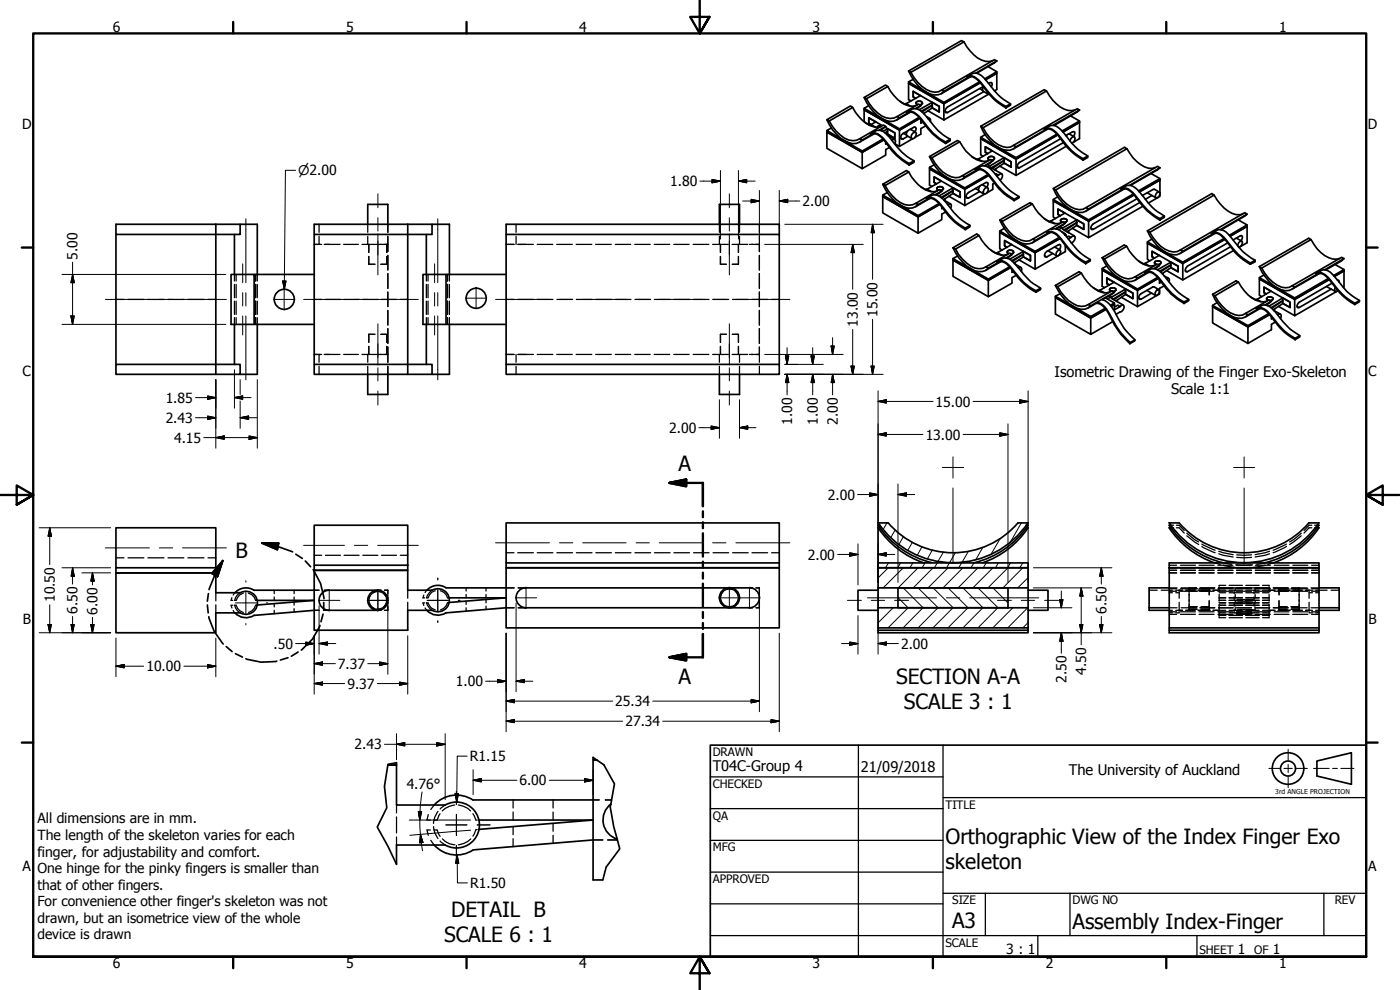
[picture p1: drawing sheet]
<svg xmlns="http://www.w3.org/2000/svg" width="420mm" height="297mm" viewBox="0 0 420 297" stroke-linecap="round" stroke-linejoin="round" font-family="sans-serif">
<defs><g id="words">
<g font-size="6.3">
<text x="203.6" y="141.4">A</text>
<text x="70.7" y="167.4">B</text>
<text x="203.6" y="205.3">A</text>
<text x="268.9" y="205.1">SECTION A-A</text>
<text x="271.3" y="212.6">SCALE 3 : 1</text>
<text x="283.8" y="253.3">Orthographic View of the Index Finger Exo</text>
<text x="283.8" y="260.8">skeleton</text>
<text x="135.4" y="275.1">DETAIL B</text>
<text x="285.8" y="278.6">A3</text>
<text x="321.9" y="278.6">Assembly Index-Finger</text>
<text x="133.3" y="282.6">SCALE 6 : 1</text>
</g>
<g font-size="4.4">
<text x="316.5" y="113">Isometric Drawing of the Finger Exo-Skeleton</text>
<text x="351.5" y="118.2">Scale 1:1</text>
<text x="213.9" y="231.4">T04C-Group 4</text>
<text x="258.4" y="231.6">21/09/2018</text>
<text x="320.8" y="232.6">The University of Auckland</text>
</g>
<g font-size="4.2">
<text x="33.8" y="9.6">6</text>
<text x="103.9" y="9.6">5</text>
<text x="173.9" y="9.6">4</text>
<text x="243.8" y="9.6">3</text>
<text x="313.9" y="9.6">2</text>
<text x="383.9" y="9.6">1</text>
<text x="6.7" y="38.7">D</text>
<text x="410.5" y="38.7">D</text>
<text x="201.2" y="55.9">1.80</text>
<text x="240.9" y="61.8">2.00</text>
<text x="23.3" y="77.9" transform="rotate(-90 23.3 77.9)">5.00</text>
<text x="263.4" y="95" transform="rotate(-90 263.4 95)">15.00</text>
<text x="257.4" y="98" transform="rotate(-90 257.4 98)">13.00</text>
<text x="6.8" y="113">C</text>
<text x="410.7" y="113">C</text>
<text x="49.7" y="120.8">1.85</text>
<text x="280.8" y="122">15.00</text>
<text x="49.7" y="126.9">2.43</text>
<text x="200.9" y="129.8">2.00</text>
<text x="237.7" y="127.4" transform="rotate(-90 237.7 127.4)">1.00</text>
<text x="245.4" y="127.4" transform="rotate(-90 245.4 127.4)">1.00</text>
<text x="251.4" y="127.4" transform="rotate(-90 251.4 127.4)">2.00</text>
<text x="277.8" y="131.9">13.00</text>
<text x="52.3" y="132.8">4.15</text>
<text x="248.5" y="149.9">2.00</text>
<text x="242.4" y="167.9">2.00</text>
<text x="16.4" y="180.6" transform="rotate(-90 16.4 180.6)">10.50</text>
<text x="23.3" y="184.2" transform="rotate(-90 23.3 184.2)">6.50</text>
<text x="29.3" y="184.5" transform="rotate(-90 29.3 184.5)">6.00</text>
<text x="332" y="184.2" transform="rotate(-90 332 184.2)">6.50</text>
<text x="6.9" y="187.2">B</text>
<text x="410.7" y="187.2">B</text>
<text x="82.1" y="194.6">.50</text>
<text x="270.4" y="194.6">2.00</text>
<text x="43.9" y="201.4">10.00</text>
<text x="101.4" y="200.6">7.37</text>
<text x="326" y="202.4" transform="rotate(-90 326 202.4)">4.50</text>
<text x="104.3" y="206.6">9.37</text>
<text x="136.8" y="205.9">1.00</text>
<text x="320" y="204.9" transform="rotate(-90 320 204.9)">2.50</text>
<text x="184.7" y="211.9">25.34</text>
<text x="187.7" y="217.9">27.34</text>
<text x="106.4" y="224.8">2.43</text>
<text x="141" y="228.3">R1.15</text>
<text x="122" y="236.8">4.76°</text>
<text x="155.9" y="235.6">6.00</text>
<text x="11.2" y="247.1">All dimensions are in mm.</text>
<text x="11.2" y="252.1">The length of the skeleton varies for each</text>
<text x="11.2" y="257.1">finger, for adjustability and comfort.</text>
<text x="6.8" y="261.4">A</text>
<text x="410.7" y="261.4">A</text>
<text x="141.1" y="266.4">R1.50</text>
<text x="302" y="286.2">3 : 1</text>
<text x="371.5" y="286.2">1</text>
<text x="382" y="286.2">1</text>
<text x="33.8" y="290.5">6</text>
<text x="103.9" y="290.5">5</text>
<text x="173.9" y="290.5">4</text>
<text x="243.8" y="290.5">3</text>
<text x="313.9" y="290.5">2</text>
<text x="383.9" y="290.5">1</text>
</g>
<g font-size="4.1">
<text x="11.2" y="262.1">One hinge for the pinky fingers is smaller than</text>
<text x="11.2" y="267">that of other fingers.</text>
<text x="11.2" y="272">For convenience other finger's skeleton was not</text>
<text x="11.2" y="276.8">drawn, but an isometrice view of the whole</text>
<text x="11.2" y="281.8">device is drawn</text>
</g>
<text font-size="4" x="89.5" y="52.6">⌀2.00</text>
<g font-size="3.5">
<text x="213.9" y="226.9">DRAWN</text>
<text x="213.9" y="236.4">CHECKED</text>
<text x="213.9" y="245.9">QA</text>
<text x="283.8" y="242.6">TITLE</text>
<text x="213.9" y="255.4">MFG</text>
<text x="213.9" y="265">APPROVED</text>
<text x="285.8" y="271.3">SIZE</text>
<text x="321.9" y="271.3">DWG NO</text>
<text x="400.6" y="271.3">REV</text>
<text x="283.8" y="284">SCALE</text>
<text x="360" y="286.2">SHEET</text>
<text x="376.4" y="286.2">OF</text>
</g>
<text font-size="2" x="382.7" y="238.1">3rd ANGLE PROJECTION</text>
</g></defs>
<!-- layer: Hatch (ANSI) -->
<g fill="none" stroke="#000" stroke-width=".3">
<path d="M266.2 156.9l-1.2 2M268.6 159.1l-1.3 2.2M306.5 156.9l-3.3 5.8M266.6 170.4l-3.1 3M266.6 168.9l-.9 1.5M269.5 179.3l3 3.1-6 6M270.3 168.9l-.9 1.5M271.1 170.4l-6.1 6M271.1 176.4l6 6M271.1 161.1l-1.4 2.3M273.8 162.7l-1.4 2.4M273.9 168.9l-.8 1.5"/>
<path d="M275.5 170.4l-5.9 6M275.5 176.4l6.1 6M276.7 164.1l-1.4 2.5M277.6 168.9l-.9 1.5M279.8 165.1l-1.5 2.6M280 170.4l-5.9 6M280 176.4l6.1 6M281.3 168.9l-.9 1.5M283.1 165.7l-1.6 2.8M284.5 176.4l6 6-6 6M284.5 170.4l-6 6M284.9 168.9l-.8 1.5"/>
<path d="M286.7 165.8l-1.7 3M288.6 168.9l-.9 1.5M289 170.4l-6 6M289 176.4l6 6M290.6 165.4l-1.9 3.3M292.3 168.9l-.9 1.5M293.5 170.4l-6 6M293.5 176.4l6 6M295 164.3l-2.2 3.7M296 168.9l-.9 1.5M298 170.4l-6 6M298 176.4l4.5 4.5"/>
<path d="M299.6 168.9l-.8 1.5M300.2 161.6l-2.8 4.7M302.5 176.4h.1M302.5 170.4l-6 6M303.3 168.9l-.9 1.5M307 170.4l-6 6M307 168.9l-.9 1.5M308.5 173.3l-3.1 3.1M263.5 182.4h.1M268 182.4l-4.5 4.5M277 182.4l-6 6M281.5 182.4l-6 6"/>
<path d="M286 182.4l-6 6M295 182.4l-6 6M299.5 182.4l-6 6M304 182.4l-6.1 6M308.4 182.4l-5.9 6M308.5 186.8l-1.5 1.6"/>
</g>
<!-- layer: Visible (ANSI) -->
<g fill="none" stroke="#000" stroke-width=".51">
<path d="M289.3 12.6a10.8 10.8 0 0 0 6.4 5.8l2.1-.1M296.5 20l2.6 1.5M299.1 18.3l-.7-.4-15.8 9.1 .7 .4M299.1 18.3l-6 3.7M299.1 18.3l-6.2 3.7M248.2 39.2v.4l10.6 6.1-10.6-6.1v4.9l10.6 6.1M248.2 35.9l7-4.1 .7 .4-7 4.1zM248.2 35.9a13.1 13.1 0 0 0 5.2 6.3M248.9 36.3a11.9 11.9 0 0 0 5.8 5.7l1.3 .2 1-.1 1-.5M249.5 38.4l-1.3 .8 5.2 3M255.9 32.2a10.7 10.7 0 0 0 6.5 5.9l2-.1-.7-.2-.2 .3M259.3 29.3l6.4-3.8 .7 .5-6.4 3.6z"/>
<path d="M259.3 29.3a14.1 14.1 0 0 0 5.3 6.2M259.3 32.5v.4l10.6 6.1v4.9M259.5 36.6l1.4 .9M260 29.6a10 10 0 0 0 7.1 5.9l1.2-.1 .9-.4M260.7 31.7l-1.4 .8 5.3 3M260.7 35.4l2.1 1.2-1.4 .8-.7-.4zM261.4 37.4l-.5 .1M261.4 37.4l-.7-.4v-1.6l4.1 2.3M261.4 37.4l1.3 .7M264.3 39l.4 .3M264.6 35.5l5.3 3.2M265 39.4l1.4-.7v.7l-.8 .5"/>
<path d="M265.6 38.1l2.9 1.8v1.6l-2.1-1.3 2.1 1.3v-1.6l-2.1-1.2M265.7 40l.7-.6v.8l-.2 .2M265.8 38l-.7-.5-7.1 4.1 .8 .4M265.8 38l-1.6 1.1M265.8 38l-1.9 1M266.4 26a10.7 10.7 0 0 0 6.5 5.8l2.1-.1M269.9 35.4a3.5 3.5 0 0 1-4 .7l-1.3-.6M270 30.3l1.5 .9M271.1 40l.9 .5M272 31.1l-.6 .1M272 31.1l1.2 .8M272.4 33.9a2.01 2.01 0 0 1 2.7 .6l.6 .5a25.1 25.1 0 0 0 8.1 8"/>
<path d="M272.5 39.2l-1.5 .9a1.09 1.09 0 0 0-.4 1.7l1.8-.9M272.7 24.6v.4l10.6 6.1 10.9-6.3-10.9 6.3v4.9M272.7 21.3l15.8-9.1 .8 .4-15.9 9.1zM272.7 21.3a14.3 14.3 0 0 0 5.3 6.4M272.7 33.8l-2.8 1.6M273.1 38.8l1.5-.7 .4 .6-.5 .8M273.2 33.6l-4.1 2.4M273.4 21.7a10.2 10.2 0 0 0 7.1 6l1.1-.2 1-.5M274 39.9l.8-.2a1.39 1.39 0 0 1-1 1.9l-.3-.2-.1-.5zM274.1 23.8l-1.4 .8 5.3 3.1M274.8 39.7l-1.4-.9a1.27 1.27 0 0 0-1.2 2l1.5 .8M275.3 31.4l-.3-.2-.1-.4a1.15 1.15 0 0 1 2 .2l-.9 .5"/>
<path d="M275.8 32.9l4-2.2v.8l-3.3 1.9M275.8 35.2l-5.9 3.5v.3l6.2-3.5-6.2 3.5-10.6-6.1v3.6M276.4 31.7l-.7-.5-6.5 3.8 .7 .4M276.4 35.8v1.1l.6-.3M276.4 31.7l-1.4 .9M276.4 31.7l-1.6 .9M276.5 36.1l-.1 .1M276.7 33.6l3.1-2.1v.9l-2.5 1.6M277.8 37.8l-1.4 .8v1.6l-1.9 1.1M278 27.7l5.3 3M278.1 35l.9 .5M278.4 33.2l4.9 2.8"/>
<path d="M278.5 35.6l.6 .1 .1 .8M279.8 30.7l2.1 1.2v1.7l-2.1-1.2 2.1 1.2v-1.7l-7.8-4.5v1.7l.7 .4-.7-.4v-1.7l2.1 1.3-4.2 2.4M283.3 27.4a3.9 3.9 0 0 1-5.3 .3M290.5 23.2a2.3 2.3 0 0 1 2.7 .6l.6 .6a25.1 25.1 0 0 0 8.1 8M290.8 23.1l-7.5 4.3M291.3 23l-8.8 5.1M293.9 24.6l-10.6 6.1v.4l-10.6-6.1v4.9l.7 .4M294 26.6l.9 .5M294.3 37.9l19.1-11 .7 .4-19.1 11zM294.3 37.9a13.5 13.5 0 0 0 5.3 6.3M295 38.3a10 10 0 0 0 7.1 5.9l1.2-.1 .9-.5M295.1 26l-10.7 6.1-.7 1v.5l.2 .2h.5l10.9-6.3"/>
<path d="M295.1 26l-.2 .6 .2 .8 1.4 .8M295.5 23.7l3.6-2.2v.5l-3.3 1.9 3.3-1.9v4.8l-.7 .5M296.3 27.5v.5l.5 .2M296.7 25l.8-.2 .3 .2-.3 1M296.7 28.2l-13.4 7.8M301.9 31.9l1.4-.7v.3l-1.4 .9zM303.3 31.2l-1.2-.7a20.9 20.9 0 0 1-6.3-6.5 3.6 3.6 0 0 0-4.2-1.8l-1.5 .8a2.54 2.54 0 0 1 3 .5l2.6 2.8a16.1 16.1 0 0 0 6.2 5.6M313.7 38.9a2.57 2.57 0 0 1 3.3 1.2l.6 .7a21.6 21.6 0 0 0 7.5 7.3M314 38.8l-9.1 5.3M314.1 27.3a11.2 11.2 0 0 0 6.4 5.8l2.1-.1M314.5 38.7l-10.4 6M321.3 34.8l2.7 1.5"/>
<path d="M324 33l-.7-.4-19.1 11 .7 .5M324 36.7v-.4l-5.2 3M324 36.7v4.9l-1.8 1.1M324 36.7l-5 2.9M324 33l-7.6 4.6M324 33l-8 4.6M253.4 42.2l5.4 3.1M258.8 42a3.5 3.5 0 0 1-4.1 .8l-1.3-.6M261.6 40.4a2.01 2.01 0 0 1 2.6 .5l.7 .6a24.1 24.1 0 0 0 8 8M261.8 40.2l-3 1.8M262.4 40.1l-4.5 2.6M264.9 58.5v.5l10.6 6.1-10.6-6.1v4.9l10.6 6.1"/>
<path d="M264.9 55.3l7.1-4.1 .7 .4-7.1 4.1zM264.9 55.3a13.8 13.8 0 0 0 5.4 6.3M265 41.7l-6.2 3.6v.4l6.4-3.7-6.4 3.7v4.9l7-4.1v-1.6l1.2-.7M265.6 55.7a9.9 9.9 0 0 0 7.2 5.9l1.1-.1 .9-.5M265.8 42.7v.5l.3-.1M266.3 57.8l-1.4 .7 5.4 3.1M266.5 40.7l2 1.1M267.7 42.1l.8-.3 .2 .3-.2 1.1M272.7 51.6a10.8 10.8 0 0 0 6.4 5.9l2.1-.2M272.9 49.1l1.4-.9v.5l-1.4 .8zM273.9 41.6l-4 2.3-1.4-.8M274.3 48.2l-2.1-1.2a35.6 35.6 0 0 1-5.9-6.6 3.2 3.2 0 0 0-5.1-.2 2.26 2.26 0 0 1 3 .5l2.5 2.8a18.4 18.4 0 0 0 6.2 5.6"/>
<path d="M276.3 56l1.4 .9M278.3 56.8l-.6 .1M278.3 56.8l1.2 .7M278.3 59.7a2.57 2.57 0 0 1 3.3 1.2l.7 .7a21.6 21.6 0 0 0 7.4 7.3M278.6 59.6l-3.1 1.8M279 47l8.3-4.9 .7 .4-8.3 4.9zM279 47a14.3 14.3 0 0 0 5.3 6.3M279 50.2v.5l10.6 6.1v4.8M279.1 59.5l-4.3 2.5M279.7 47.4a9.9 9.9 0 0 0 7.1 5.9l1.1-.1 1-.5M280.4 49.5l-1.4 .7 5.3 3.1M281.1 58.4l.4 .3"/>
<path d="M281.6 57.1l-.4-.3v-.4a1.15 1.15 0 0 1 1.9 .3l-.8 .4M281.8 58.8l4.2-2.4v.8l-3.6 2M282.6 57.3l-.7-.4-7.1 4.1 .7 .4M282.6 57.3l-1.6 1.2M282.6 57.3l-1.9 1.1M282.7 59.4l3.3-2.2v.8l-2.8 1.9M283.4 59.9l.1 .3M283.6 59.6l-.3 .5 2 1.1M283.6 60v.2M283.8 42.6l1.4-.8v.4l-1.4 .8zM284.3 53.3l5.3 3.1M284.7 58.9l4.9 2.7"/>
<path d="M285.2 41.8l-2.1-1.3a42.8 42.8 0 0 1-6-6.5 3.2 3.2 0 0 0-5.1-.3 2.26 2.26 0 0 1 3 .5l2.6 2.8a17.7 17.7 0 0 0 6.2 5.6M286 56.4l2.2 1.2v1.6l-2.2-1.2 2.2 1.2v-1.6l-7.8-4.5v1.6l.7 .5-.7-.5v-1.6l2.1 1.2-4.2 2.5M288 42.5a11.2 11.2 0 0 0 6.5 5.9l2-.2M289.6 53.1a3.9 3.9 0 0 1-5.3 .2M291.6 47l1.5 .8M292.7 56.6l1 .5M293.1 51.1a2.57 2.57 0 0 1 3.3 1.1l.5 .7a20.1 20.1 0 0 0 7.5 7.3M293.3 50.9l-3.7 2.2M293.6 47.7l-.6 .2M293.6 47.7l1.2 .7M293.9 50.8l-5.1 3M294.1 55.8l-3.5 2-.7 .9v.5l.3 .3 .4-.1 3.4-1.9"/>
<path d="M294.3 41.2v.4l10.6 6.1 12.5-7.2-12.5 7.2M294.8 55.4l1-.6h.7l-.3 1.4M295 46.9l-.7-.4v-4.9l10.6 6.1M295.5 58.2l-5.9 3.4M295.6 56.5l.8-.2a1.14 1.14 0 0 1 0 1.3 1.14 1.14 0 0 1-1.3 .4v-.4zM295.7 40.4l-1.4 .8 5.3 3M296.4 56.3l-1.4-.8a1.27 1.27 0 0 0-1.1 1.9l1.4 .8M296.4 49.3l.7 .5M296.5 52.4l-6.9 4v.4l7.1-4.2-7.1 4.2-10.6-6.1v4.8l.7 .4M297 48l-.5-.3v-.3a1.11 1.11 0 0 1 1.9 .2l-.2 .3-.6 .2M297.1 49.8l4.3-2.5v.8l-3.9 2.2M297.1 49.8l-.7 .2"/>
<path d="M297.1 50.2l3.6 2M297.8 50.5l3.6-2.4v.8l-3 2M297.9 48.2l-.7-.3-8.3 4.8 .7 .4M297.9 48.2l-2.2 1.6M297.9 48.2l-2.5 1.6M298.4 54.9l-.5 .3v1.6l-1.7 1.1M298.7 50.8l.1 .3M298.8 52.3l.2-.1 .7 .4-.5 .2M299 50.6l-.4 .4M299.6 44.2l5.3 3.1M299.7 52.6l.3-.4h.7a1.46 1.46 0 0 1-.5 1.8M301.4 47.3l2.1 1.3v1.6l-2.1-1.3 2.1 1.3v-1.6l-7.8-4.5v1.6l.7 .4-.7-.4v-1.6l2.1 1.2-4.2 2.4"/>
<path d="M304.4 59.8l1.4-.8v.4l-1.4 .8zM304.9 44.1a3.5 3.5 0 0 1-4 .7l-1.3-.6M304.9 47.7v4.9M305.8 59l-2.1-1.4a32.4 32.4 0 0 1-5.9-6.4 3.2 3.2 0 0 0-5.1-.4 2.54 2.54 0 0 1 3 .6l2.5 2.8a17.8 17.8 0 0 0 6.2 5.6M316.1 56.6l21.4-12.4 .7 .4-21.4 12.4zM316.1 56.6a13.5 13.5 0 0 0 5.3 6.3M316.1 59.9v.3l10.6 6.1 13.7-7.8-13.7 7.8M316.8 57a10 10 0 0 0 7.1 5.9l1.2-.1 .8-.5M317.2 40.2l-12.3 7.1v.4M317.4 59l-1.3 .9 5.3 3M318.3 41.6l-12.4 7.2a1.11 1.11 0 0 0-.3 1.7l13.6-7.7M320 40.8l.7-.6 1.8 .9"/>
<path d="M320 43.9l-15.1 8.7-4.9-2.8M320.2 40.6l-.3 .1M320.8 40.2l1.1-.7 .6 .1-.3 1.3M321.1 42.3l.7-1.1 .4-.2 .3 .1a1.43 1.43 0 0 1-.8 1.9M325.1 47.6l1.4-.8v.4l-1.4 .9zM326.5 46.8l-2.1-1.3a30.8 30.8 0 0 1-5.9-6.5 3.3 3.3 0 0 0-3.3-1.3l-1.8 1a2.92 2.92 0 0 1 3.7 1.1l1.8 2.2a16.9 16.9 0 0 0 6.2 5.6M336.3 56.7a2.54 2.54 0 0 1 3 .5l2.5 2.8a17.7 17.7 0 0 0 6.2 5.6M336.4 56.7a3.2 3.2 0 0 1 5 .2l1.9 2.3a16.5 16.5 0 0 0 6.1 5.6M336.7 56.9a2.3 2.3 0 0 1 2.6 .6l.7 .5a25.1 25.1 0 0 0 8 8M336.9 56.8l-10.2 5.9M337.5 56.6l-11.6 6.8M338.2 44.6a11.2 11.2 0 0 0 6.5 5.9h1.1l.9-.2"/>
<path d="M340.1 58.2l-13.4 7.8v.3M341.2 59.6l-13.1 7.6-.7 .9v.5l.3 .3 .4-.1 14-8M344.3 57.8l2.6 1.6M345.4 52.1l2.7 1.5M345.7 58.7l-2 1.1M347.3 57.8l.4-.2 .3 .2a1.34 1.34 0 0 1-.9 1.6l-.3-.2-.1-.4zM347.9 57.6l-1.6-.8-3.5 1.9M348.1 54v4.9l-3.5 2M348.1 50.3l-.7-.4-21.5 12.4 .8 .4M348.1 54v-.4l-6.4 3.7M348.1 54l-6.2 3.6M348.1 50.3l-.8 .7-8 4.6"/>
<path d="M348.1 50.3l-9.1 5.3M364.4 58.5a11.2 11.2 0 0 0 6.4 5.9l2.1-.2M34.8 70.3v39M64.8 67.3h7.3v3h-7.3zM64.8 67.3h-30v3h30v39M70.4 70.3v12M72.1 67.3h5.1v15M94.3 70.3v39M110.4 67.3v-6h6v6M122.4 67.3h7.3v3h-7.3zM122.4 67.3h-28.1v3h28.1v39M128 70.3v12"/>
<path d="M129.7 67.3h5.2v15M151.9 70.3v39M215.9 67.3v-6h6v6M233.9 70.3v-3h-82v3h82v39M270.3 61.6l5.2 3.1M275.5 61.4a3.8 3.8 0 0 1-5.2 .2M281.8 61.1l-6.3 3.6v.4l6.5-3.8-6.5 3.8v4.9l7.1-4.1v-1.7l1.2-.6M282.6 62.1v.5l.3-.1M284.5 61.5l.8-.3 .2 .3-.2 1M286 74.3a13.8 13.8 0 0 0 5.3 6.3M286 74.3l7.1-4.1 .7 .5-7 4zM286 77.6l5.3 3"/>
<path d="M286.8 74.7a11.9 11.9 0 0 0 5.8 5.7l1.3 .2 1.1-.1 .9-.4M287.4 76.8l-1.4 .8v.4l10.6 6.1 6.6-3.8-6.6 3.8v4.9l7.1-4.1v-1.6l1.3-.7M289.7 68.4l1.4-.8v.5l-1.4 .8zM291.1 67.6l-2-1.3a30.8 30.8 0 0 1-6-6.5 3.3 3.3 0 0 0-3.3-1.3l-1.8 1a2.92 2.92 0 0 1 3.7 1.1l1.8 2.3a16.9 16.9 0 0 0 6.2 5.5M293.8 70.7a10.7 10.7 0 0 0 6.5 5.8l2-.1M297.4 75l1.4 .9M299.1 78.6a2.7 2.7 0 0 1 3.7 .9l1.8 2.2a17.3 17.3 0 0 0 6.3 5.5M299.2 78.5a3.3 3.3 0 0 1 3.7-.8l.7 .5 2.5 2.7a15.9 15.9 0 0 0 6.2 5.6M299.3 75.8l-.5 .1M299.3 75.8l1.3 .8M299.4 78.8a2.49 2.49 0 0 1 3.3 1l.6 .6a20.8 20.8 0 0 0 7.6 7.3M300 78.5l-3.4 1.9-.7-.3"/>
<path d="M300 69.3v.4l10.6 6.1 7.5-4.2-7.5 4.2v5l9.1-5.3 .1-1.7M300 66l9.1-5.2 .7 .4-9.1 5.3zM300 66a14.3 14.3 0 0 0 5.4 6.4M300.4 78.5l-4.6 2.6M300.7 66.5a9.9 9.9 0 0 0 7.2 5.9l1.1-.2 .9-.5M301.4 68.5l-1.4 .8 5.4 3.1M301.9 77.4l1.8-1-.7-.5-7.1 4.2M302.7 76.1l-.4-.2v-.4a1.15 1.15 0 0 1 1.9 .2l-.2 .4-.6 .1M303 77.8l4.1-2.4v.8l-3.4 2M303.7 76.4l-1.5 1.1M303.8 78.4l3.3-2.2v.9l-2.7 1.8M304.5 78.9v.1"/>
<path d="M304.7 78.7l-.2 .3M304.7 79.3l1.7 .9M305.4 72.4l5.2 3M305.8 78l4.8 2.8M307.1 75.4l2.1 1.2v1.7l-2.1-1.2 2.1 1.2v-1.7l-7.7-4.4v1.6l.7 .4-.7-.4v-1.6l2.1 1.2-4.3 2.4M309.8 61.2a11.2 11.2 0 0 0 6.5 5.8l2-.1M310.6 72.2a4 4 0 0 1-5.2 .2M313.4 65.6l1.5 .9M314.1 69.7a2.98 2.98 0 0 1 3.7 1.2l1.8 2.2a17.7 17.7 0 0 0 6.2 5.6M314.5 70a2.57 2.57 0 0 1 3.3 1.1 25.1 25.1 0 0 0 8 8M314.5 75.2l2.6 1.6M314.7 69.8l-4.1 2.4"/>
<path d="M315.3 69.7l-5.4 3.1M315.3 66.3l4.3-2.4-2.1-1.2v1.6l.7 .5-.7-.5v-1.6l7.7 4.5v1.6l-2-1.2M315.3 66.3l-.5 .2M315.3 66.3l1.3 .8M315.5 68.9a3 3 0 0 1 3.7 1.1l1.9 2.2a16.5 16.5 0 0 0 6.1 5.7M316.5 74.1l1.6 .9M316.8 65.6l-.7-.5v-4.9l10.6 6.1M317.1 68.6v.1M317.3 75.4l.8-.4a1.13 1.13 0 0 1-1 1.8l-.1-.9zM317.9 71.2l-7.3 4.2v.4l-10.6-6.1v4.9l.7 .4M317.9 74.9a1.02 1.02 0 0 0 .1-1.6l-3.8 2.1a1.09 1.09 0 0 0-.4 1.7l2.1-1M318.2 68l.7 .4 4.3-2.4v.8l-3.9 2.2"/>
<path d="M318.8 66.7l-.5-.3v-.4a1.15 1.15 0 0 1 1.9 .3l-.2 .3-.6 .1M318.8 69.6l.9 .6M318.9 68.4l-1.1 .5M318.9 68.8l3.6 2M319.5 70.3l.2-.1v.4M319.7 66.9l-.7-.4-9.1 5.2 .7 .5M319.7 66.9l-2.6 1.8M319.7 66.9l-2.9 1.7M320.2 71.2l.5-.3 .7 .3-.8 .5M320.5 69.5l.1 .3M320.7 69.6v.2M320.7 69.3l-.3 .3"/>
<path d="M321.4 62.9l5.3 3.1M321.4 71.2l.9-.4a1.26 1.26 0 0 1-.8 2.1M321.8 68.5l4.9 2.8M323.2 66l2 1.2v1.6l-2-1.2M323.2 67.6v-.8l-3.6 2.4M323.2 67.6l-3 2M325.8 78.7l1.4-.8v.4l-1.4 .8zM326.7 62.7a3.5 3.5 0 0 1-4.1 .8l-1.2-.6M330.8 77.3a13.8 13.8 0 0 0 5.3 6.3M330.8 77.3l6.6-3.8 .7 .4-6.6 3.8zM331.5 77.7a10.3 10.3 0 0 0 7.1 6l2.1-.7M332.2 79.8l-1.4 .8v.4l10.6 6.1 6.3-3.6-6.3 3.6-10.6-6.1v4.9l.7 .4"/>
<path d="M338.1 73.9a10.8 10.8 0 0 0 6.5 5.8l2-.1M341.7 78.3l1.5 .9M343 61.9l-16.3 9.4v-5M343.7 79l-.6 .2M343.7 79l1.2 .8M344.4 69.3a14.7 14.7 0 0 0 5.2 6.3M344.4 69.3l19.3-11.2 .7 .4-19.3 11.2zM344.4 72.6l5.2 3M345.1 69.7a10 10 0 0 0 7.1 5.9l1.1-.1 1-.5M345.7 71.7l-1.3 .9v.3l10.6 6.1 12.6-7.2-12.6 7.2-10.6-6.1v4.9l.7 .5M347 79.4l-.5-.6a1.36 1.36 0 0 1 1.9-.3v.4l-.2 .3-.6 .2M348 79.6l-1.4 1"/>
<path d="M348 65.6l1.4-.8v.4l-1.4 .8zM351.4 78.7l2.2 1.2v1.6l-2.2-1.2 2.2 1.2v-1.6l-7.8-4.5v1.6l.7 .5-.7-.5v-1.6l2.1 1.2-4.2 2.4M355 75.4a3.5 3.5 0 0 1-4.1 .8l-1.3-.6M355 78.7v5.3M363.9 70.2a2.49 2.49 0 0 1 3.3 1.2l.6 .7a20.6 20.6 0 0 0 7.4 7.2M364.2 70.1l-9.2 5.3-.7-.4M364.7 70l-10.6 6.1M366.3 68.9l8-4.7-.7-.4-19.3 11.2M367.3 71.6l-12.3 7.1-5.4-3.1M368.4 72.9l-12 7a1.11 1.11 0 0 0-.4 1.7l13.3-7.6M370.1 72l2.5-1.3 .3 .5-.5 1M370.2 75.2l-15.2 8.8-4.9-2.8"/>
<path d="M371 71.4l1.7 1M371.5 73.8a1.33 1.33 0 0 1 1.1-1.5 1.13 1.13 0 0 1-.9 1.8M371.6 66l2.7 1.5-5.4 3.1M374.3 67.5v5.3l-2.4 1.4M374.3 67.9l-5.1 3M374.3 64.2l-7.8 4.7M375.2 78.9l1.5-.8v.4l-1.5 .8zM376.7 78.1l-2.1-1.3a32.5 32.5 0 0 1-6-6.5 3.2 3.2 0 0 0-5.1-.3 2.89 2.89 0 0 1 3.7 1.1l1.9 2.2a18.4 18.4 0 0 0 6.1 5.6M378 80a14.7 14.7 0 0 0 5.2 6.3M378 80l14.7-8.5 .7 .4-14.7 8.5zM393.4 71.9a10.6 10.6 0 0 0 6.5 5.8l2.1-.1M400.7 79.4l2.7 1.5-3.2 1.8"/>
<path d="M403.4 77.6l-.8 .7-4.8 2.7M70.4 97.3v12M76.3 97.3v-15h-7v15h25M76.3 82.3h18M77.2 97.3v15h-5.1M128 97.3v12M133.9 97.3v-15h-7v15h25M133.9 82.3h18M134.9 97.3v15h-5.2M296.6 83.7v.4l-10.6-6.1v4.9l10.6 6.1M296.6 80.4a3.8 3.8 0 0 1-5.3 .2M303 80.1l-6.4 3.6-5.3-3.1"/>
<path d="M303.7 80.9v.8l.4-.2M305.7 80.4l.7-.2 .2 .7-.1 .6M310.9 87.2l1.4-.7v.4l-1.4 .8zM316.7 85.6a14.7 14.7 0 0 0 5.4 6.3M316.7 85.6l7.1-4.1 .7 .5-7.1 4zM316.7 88.9l5.4 3M317.4 86a9.9 9.9 0 0 0 7.2 5.9l1.1-.1 .9-.4M318.1 88.1l-1.4 .8v.4l10.6 6.1 4.6-2.6-4.6 2.6v-.4M322.1 91.9l5.2 3.1 4.4-2.5M324.5 82a10.8 10.8 0 0 0 6.5 5.8l1.1 .1 1-.3M326.6 91.4l7.2-4.2 .7 .5-7.2 4zM327.3 91.7a3.8 3.8 0 0 1-5.2 .2"/>
<path d="M328.1 86.3l1.5 .9M329.1 91a4.9 4.9 0 0 1 3.6 3.2 25.6 25.6 0 0 0 6.4 8.9M329.4 90.8l-2.8 1.6M329.4 90.7a5.7 5.7 0 0 1 3.7 3.7l.9 1.7a21 21 0 0 0 5.2 6.7M330.1 87.1l-.6 .1M330.1 87.1l1.2 .7M330.8 80.6l5.3 3M331.8 89.4l2.7 1.5-1.3 .7M332.9 88.8l.7 .3M333.4 87.4l-.3-.2-.1-.4a1.17 1.17 0 0 1 2 .2l-.9 .5M333.6 89.5l3.5 2.1M333.6 89.1l4.2-2.4v.9l-3.8 2.2"/>
<path d="M333.6 89.1l-1.1 .7M333.9 96.5l-6.6 3.8v-4.9l-10.6-6.1v4.9l10.6 6.1M334.3 89.9l3.5-2.3v.7l-2.8 2M334.5 87.7l-3.7 2.2a6.5 6.5 0 0 1 3.8 3.7l.8 1.6a21 21 0 0 0 5.2 6.8M334.5 90.9v2l1.7-.9-.7-.4-1 .5M334.5 91.4l-1 .5M335.2 90.3l.1 .2M335.4 90l-.4 .3M336.2 92l.7-.5 .3 .2a1.46 1.46 0 0 1-1 1.9l-1.2 .7M336.5 89.2l4.9 2.8M337.8 86.7l2.2 1.2v1.7l-2.2-1.3 2.2 1.3v-1.7l-7.8-4.5v1.7l.7 .4-.7-.4v-1.7l2.1 1.3-4.2 2.4M341.4 83.4a3.9 3.9 0 0 1-5.3 .2"/>
<path d="M344 81.9a2.3 2.3 0 0 1 2.6 .6l.7 .5a25.1 25.1 0 0 0 8 8M344.2 87.1l2.6 1.5M344.2 81.8l-2.8 1.6-.7-.4M344.8 81.6l-4.2 2.5M346.3 80.6l1.7-1-.7-.4-6.6 3.8M347.3 87l.4-.1a1.13 1.13 0 0 1 .2 1.1 1.13 1.13 0 0 1-1 .7 1.11 1.11 0 0 1 .4-1.7zM347.4 80.9l4-2.2v.8l-3.4 1.9M347.4 83.2l-6 3.5-5.3-3.1M347.8 86.9l-1.7-.9-3.6 2.1a1.09 1.09 0 0 0-.5 1.7h.5l3.1-1.9M348 83.9v1l.6-.3M348.1 84.1h-.1M348.3 81.6l3.1-2.1v.8l-2.6 1.8"/>
<path d="M349.4 85.8l-1.4 .7v1.7l-6.6 3.8v-5.3M349.4 82.8l1.3 .7M350.1 83.6h.7v1M355.3 90.6l1.4-.8v.4l-1.4 .8zM356.7 89.8l-1.1-.7a20.9 20.9 0 0 1-6.3-6.4 3.6 3.6 0 0 0-4.2-1.8l-1.5 .8a2.54 2.54 0 0 1 3 .5l2.5 2.8a17.7 17.7 0 0 0 6.2 5.6M363.9 88.3a14.7 14.7 0 0 0 5.3 6.4M363.9 88.3l7.1-4 .7 .3-7.1 4.2zM363.9 91.6l5.3 3.1M364.6 88.8a10 10 0 0 0 7.1 5.9l1.2-.2 .9-.5M365.3 90.8l-1.4 .8v.4l10.6 6.1 6.5-3.7-6.5 3.7-10.6-6.1v4.9l10.6 6.1 7.1-4.1v-1.6l1.1-.7M371.7 84.6a10 10 0 0 0 7.5 6l1-.3M374.5 94.5a3.5 3.5 0 0 1-4 .7l-1.3-.5"/>
<path d="M374.5 97.7v5.3M375.3 89.1l1.4 .8M377.3 89.8l-.6 .2M377.3 89.8l1.2 .7M377.3 92.8a2.57 2.57 0 0 1 3.3 1.2l.6 .6a20.9 20.9 0 0 0 7.5 7.3M377.6 92.7l-3.1 1.8-.7-.5M378 83.3l5.2 3M378.1 92.6l-4.3 2.5M378.7 89l-.7-.4v-4.9l10.6 6.1M378.7 80.4a10 10 0 0 0 7.1 5.9l1.1-.1 1-.5M379.3 82.5l-1.3 .8v.4l10.6 6.1 10.3-5.9-10.3 5.9M379.7 91.5l1.9-1.2-.7-.3-7.1 4"/>
<path d="M380 91.4l.4 .3M380.6 90.1l-.4-.3-.1-.3a1.18 1.18 0 0 1 2 .2l-.8 .5M380.7 94.1l-6.2 3.6-5.3-3M380.8 91.9l4.2-2.5v.8l-3.6 2.1M381.6 95.1v.6l.3-.2M381.6 90.3l-1.7 1.2M381.6 92.5l3.4-2.3v.8l-2.9 1.9M382.3 93.1l2 1.2M382.3 93l.1 .2M382.6 92.7l-.4 .4M383.5 94.5l.4-.3 .4 .1 .2 .2-.2 1.1M383.7 91.9l4.9 2.8"/>
<path d="M385 89.4l2.2 1.3v1.6l-2.2-1.3 2.2 1.3v-1.6l-7.9-4.5v1.6l.7 .4-.7-.4v-1.6l2.1 1.2-4.1 2.4M388.6 86.2a3.5 3.5 0 0 1-4.1 .7l-1.3-.6M388.6 89.4v.4M395.2 82.3a2.01 2.01 0 0 1 2.7 .6l.6 .5a25.9 25.9 0 0 0 6.9 7.3l1.2 .7M395.5 82.2l-6.9 4-.7-.5M396 82l-8.3 4.8M397.6 80.9l5.8-3.3-.7-.4-14.8 8.5M398.1 86l2.6 1.4M398.7 83.6l-10.1 5.8-5.4-3.1M399.8 84.9l-9.8 5.8-.7 .9v.5l.3 .3 .4-.1 9.5-5.6M400.7 86.3l-.1 .5 .1 .7 .8-.3M401.4 84.1h.3l.2 .6"/>
<path d="M401.5 87.2l-12.9 7.5v-4.9M403.4 81.3v4.9l-.2 .1M403.4 81.3l-2.9 1.6M403.4 80.9v.4M406.6 91l1.4-.8v.3l-1.4 .9zM408 90.2l-1.2-.7a16 16 0 0 1-5-4.9l-1.2-1.6a3.7 3.7 0 0 0-3.9-1.9l-1.8 1a2.21 2.21 0 0 1 2.9 .4l2.6 2.9a17.7 17.7 0 0 0 6.2 5.6M34.8 109.3h30v3h-30zM64.8 109.3h7.3v3h-7.3M94.3 109.3h28.1v3h-28.1zM110.4 112.3v6h6v-6M122.4 109.3h7.3v3h-7.3M151.9 109.3h82v3h-82z"/>
<path d="M215.9 112.3v6h6v-6M339.2 102.8l1.4-.8v.3l-1.5 .8zM388.7 101.5l1.4-.8v.4l-1.4 .8zM390.1 100.7l-1.1-.7a21.4 21.4 0 0 1-6.3-6.4 3.5 3.5 0 0 0-4.3-1.8l-1.4 .8a2.83 2.83 0 0 1 3.6 1l1.9 2.3a16.9 16.9 0 0 0 6.2 5.6M34.8 158.4h30v12h-30zM94.3 157.6h28.1v12h-28.1zM151.9 156.9h82v12h-82zM263.5 156.9l3-.1a25.6 25.6 0 0 0 39 .1h3M263.5 157.6h.5M263.5 158.4h.5M263.5 156.8a27.1 27.1 0 0 0 45 0M263.5 157.6a27.1 27.1 0 0 0 16.2 11.2"/>
<path d="M263.5 158.4a27.1 27.1 0 0 0 13.6 10.5M308 158.4h.5a27.1 27.1 0 0 1-13.6 10.5M308 157.6h.5M308.5 157.6a27.1 27.1 0 0 1-16.1 11.2M350.9 156.8a27.1 27.1 0 0 0 44.9 0M350.9 157.6a27.1 27.1 0 0 0 16.1 11.2M350.9 158.4a27.1 27.1 0 0 0 13.6 10.5M350.9 156.9h3M350.9 157.6h.5M350.9 158.4h.5M353.8 156.8a25.6 25.6 0 0 0 39 .1h3.1M395.4 158.4h.4a27.1 27.1 0 0 1-13.6 10.5"/>
<path d="M395.4 157.6h.5M395.8 157.6a27.1 27.1 0 0 1-16.1 11.2M34.8 170.4v1.5h30v-1.5M72.1 177.8h-7.3v-5.9h-30v18h30v-6h7.3a3.5 3.5 0 0 0 5.2-3 3.5 3.5 0 0 0-5.2-3M76.3 177.1h18M76.3 177.1a4.5 4.5 0 0 0-5.8 .8M94.3 169.6v1.5h28.1v-1.5M98.8 177.1a3 3 0 0 0-3 3 3 3 0 0 0 3 3M98.8 177.1h14.6M129.7 177.1h-7.3v-6h-28.1v18h28.1v-6h7.3M129.7 177.1a3.5 3.5 0 0 1 5.2 3 3.5 3.5 0 0 1-5.2 3M133.9 176.4h18"/>
<path d="M133.9 176.4a4.5 4.5 0 0 0-5.8 .7M134.7 179.4h17.2l-17.2 1.4M151.9 170.4h82v18h-82zM151.9 168.9v1.5h82v-1.5M157.9 176.4h67M157.9 176.3a3 3 0 0 0-3 3 3 3 0 0 0 3 3.1h67M224.9 176.3a3 3 0 0 1 3 3 3 3 0 0 1-3 3.1M263.5 170.4h45v6h-45zM263.5 177.1h-6v6h6M263.5 168.9h45v1.5h-45zM263.5 176.4v6M269.5 176.4h33v6h-33z"/>
<path d="M308.5 177.1h6v6h-6M308.5 176.4v6M350.9 170.4h45v18h-45zM350.9 168.9h45v1.5h-45zM350.9 176.4h-6v6.7h6M395.9 176.4h6v6.7h-6M70.5 183.8a4.5 4.5 0 0 0 5.8 .8M77.2 180.1h17.1l-17.1 1.4M94.3 183.1l-18 1.5M98.8 183.1h14.6M128.1 183.1a4.5 4.5 0 0 0 5.8 .7M151.9 182.4l-18 1.5"/>
<path d="M263.5 182.4h45v6h-45zM263.5 188.4v.7h45v-.7M263.5 189.1v.8h45v-.8M344.9 182.4h6M350.9 188.4v.7h45v-.7M350.9 189.1v.8h45v-.8M395.9 182.4h6M119 228.8v.7h-2.6h2.6v12h14.6a6.9 6.9 0 0 1 10.3 6 6.9 6.9 0 0 1-10.3 6h-14.6v5.8M178 227.3v.7h1.1h-1.1v36h2.9M142 240.1a9 9 0 0 0-11.7 1.4M142 240h36M143.7 246h34.3l-34.2 2.8"/>
<path d="M178 252l-36 3a9 9 0 0 1-11.7-1.5M183.3 241.3a6 6 0 0 0 1.9 10.5"/>
<circle cx="85.3" cy="89.8" r="3"/>
<circle cx="142.9" cy="89.5" r="3"/>
<circle cx="218.9" cy="179.3" r="3"/>
<circle cx="113.4" cy="180.1" r="3"/>
</g>
<!-- layer: Hidden (ANSI) -->
<g fill="none" stroke="#000" stroke-width=".38">
<path d="M94.3 73.3h2.2M95.8 67.3v2.4M95.8 70.9v2.4M97.3 73.3h4.7M103.1 73.3h4.5M108.6 73.3h4.5M110.4 67.3v2.4M110.4 70.9v2.4M110.7 76.9v2.4h1.8M110.7 73.3v2.4M113.4 73.3h3M116.1 76.9v2.4h-1.8"/>
<path d="M116.1 73.3v2.4M116.4 70.9v4.6v-2.2h-1M116.4 67.3v2.4M116.4 76.6v4.4M151.9 73.3h2.4M154.9 67.3v2.4M154.9 70.9v2.4M155.4 73.3h4.7M161.2 73.3h4.7M167.1 73.3h4.7M172.9 73.3h4.7M178.8 73.3h4.7"/>
<path d="M184.7 73.3h4.6M190.5 73.3h4.6M196.3 73.3h4.7M202.2 73.3h4.6M208 73.3h4.7M213.9 73.3h4.7M215.9 67.3v2.4M215.9 70.9v2.4M216.2 73.3v2.4M216.2 76.9v2.4h1.8M219.7 73.3h4.7M221.6 73.3v2.4"/>
<path d="M221.6 76.9v2.4h-1.8M221.9 67.3v2.4M221.9 70.9v2.4M224.9 73.3h3M227.9 70.9v4.6v-2.2h-1M227.9 67.3v2.4M227.9 76.6v4.4M34.8 89.8h2.4M38.4 89.8h4.8M44.4 89.8h4.8M50.4 89.8h4.8M56.4 89.8h4.8"/>
<path d="M62.4 89.8h2.4M70.4 82.3v2M70.4 85.3v4M70.4 90.3v4M70.4 95.3v2M70.9 82.3v2M70.9 85.3v4M70.9 90.3v4M70.9 95.3v2M76.7 82.3v2M76.7 85.3v4M76.7 90.3v4"/>
<path d="M76.7 95.3v2M77.2 82.3v2M77.2 85.3v4M77.2 90.3v4M77.2 95.3v2M94.3 89.8h2.2M97.7 89.8h4.5M103.3 89.8h4.5M108.9 89.8h4.5M114.5 89.8h4.5M116.4 82.1v4.4M116.4 87.6v4.4"/>
<path d="M116.4 93.1v4.4M116.4 98.6v4.4M120.1 89.8h2.3M128 82.3v2M128 85.3v4M128 90.3v4M128 95.3v2M128.5 82.3v2M128.5 85.3v4M128.5 90.3v4M128.5 95.3v2M134.3 82.3v2"/>
<path d="M134.3 85.3v4M134.3 90.3v4M134.3 95.3v2M134.9 82.3v2M134.9 85.3v4M134.9 90.3v4M134.9 95.3v2M151.9 89.8h2.3M155.4 89.8h4.7M161.2 89.8h4.7M167.1 89.8h4.7M173 89.8h4.7"/>
<path d="M178.8 89.8h4.7M184.7 89.8h4.7M190.6 89.8h4.7M196.4 89.8h4.7M202.2 89.8h4.7M208.2 89.8h4.6M214 89.8h4.7M219.8 89.8h4.7M225.7 89.8h4.7M227.9 82.1v4.4M227.9 87.6v4.4M227.9 93.1v4.4"/>
<path d="M227.9 98.6v4.4M231.6 89.8h2.3M94.3 106.3h2.2M95.8 106.3v2.4M95.8 109.9v2.4M97.3 106.3h4.7M103.1 106.3h4.5M108.6 106.3h4.5M110.4 106.3v2.4M110.4 109.9v2.4M110.7 103.9v2.4M112.5 100.3h-1.8v2.4"/>
<path d="M113.4 106.3h1M114.2 106.3h2.2v-2.2v4.6M114.3 100.3h1.8v2.4M115.4 106.3h1M116.1 103.9v2.4M116.4 109.9v2.4M151.9 106.3h2.4M154.9 106.3v2.4M154.9 109.9v2.4M155.4 106.3h4.7M161.2 106.3h4.7M167.1 106.3h4.7"/>
<path d="M172.9 106.3h4.7M178.8 106.3h4.7M184.7 106.3h4.6M190.5 106.3h4.6M196.3 106.3h4.7M202.2 106.3h4.6M208 106.3h4.7M213.9 106.3h4.7M215.9 106.3v2.4M215.9 109.9v2.4M216.2 103.9v2.4M218 100.3h-1.8v2.4"/>
<path d="M219.7 106.3h4.7M219.8 100.3h1.8v2.4M221.6 103.9v2.4M221.9 106.3v2.4M221.9 109.9v2.4M224.9 106.3h1M225.6 106.3h2.3v-2.2v4.6M226.9 106.3h1M227.9 109.9v2.4M351.4 157.6h.8M351.4 158.4h.8M353.1 157.6h.8l1.5 1.6"/>
<path d="M353.1 158.4h.8l1.5 1.5M393.7 157.6h-.8l-1.5 1.6M393.7 158.4h-.8l-1.5 1.5M394.5 157.6h.9M394.5 158.4h.9M34.8 167.4h2.4M38.4 167.4h4.8M44.4 167.4h4.8M50.4 167.4h4.8M56.4 167.4h4.8M62.4 167.4h2.4M64.8 177.8v2.5"/>
<path d="M69.6 179.3l-.3 .8h.5M70.4 177.8l-.4 .7M72.1 177.8l-.9 .7-.8 1.6M73 178a2.91 2.91 0 0 0-2.1 2.1h-.5M74.5 178a3.3 3.3 0 0 1 2.3 2.1M82.3 177.1v1M82.3 179.1v1M88.3 177.1v1M88.3 179.1v1M94.3 177.1h1.5M94.3 166.6h2.2M97.3 177.1h1.5"/>
<path d="M97.7 166.6h4.5M103.3 166.6h4.5M108.9 166.6h4.5M111.1 178.7a2.6 2.6 0 0 0 1.2 3.8M111.9 177.9a2.62 2.62 0 0 1 3.9 .9M113.4 177.1h1M114.2 177.6a2.65 2.65 0 0 0-3.5 2M114.5 166.6h4.5M115.2 178.2a2.62 2.62 0 0 1 0 3.9M115.4 177.1h1v4M116.1 179.9a2.66 2.66 0 0 1-2.8 2.9M120.1 166.6h2.3"/>
<path d="M122.4 177.1v2.4M127.2 178.5l-.3 .9h.5M128 177.1l-.4 .7M129.7 177.1l-1.4 1.5-.3 .8M130.6 177.3a2.66 2.66 0 0 0-2.1 2.1h-.5M132.1 177.3a2.97 2.97 0 0 1 2.3 2.1M134.6 179.4h.1M139.9 176.4v.9M139.9 178.4v1M145.9 176.4v.9M145.9 178.4v1M145.9 179.9v1"/>
<path d="M151.9 176.4h2.4M151.9 165.8h2.3M155.4 165.8h4.7M155.5 176.4h2.4M161.2 165.8h4.7M167.1 165.8h4.7M173 165.8h4.7M178.8 165.8h4.7M184.7 165.8h4.7M190.6 165.8h4.7M196.4 165.8h4.7M202.2 165.8h4.7"/>
<path d="M208.2 165.8h4.6M214 165.8h4.7M216.3 179.9a2.64 2.64 0 0 0 3.4 2M217.1 177.4a2.62 2.62 0 0 0 0 3.9M218.1 176.8a2.65 2.65 0 0 1 3.5 2M219.7 176.8a2.61 2.61 0 0 0-3.4 2M219.8 165.8h4.7M220.7 177.4a2.51 2.51 0 0 1 0 3.9M221.6 179.9a2.67 2.67 0 0 1-3.5 2M224.9 176.4h1M225.7 165.8h4.7M227.9 177.3v-.9h-1h1v2.3"/>
<path d="M227.9 178.4v2M227.9 179.9v2.5h-1h1v-1.1M231.6 165.8h2.3M344.9 177.1h2.4M348.5 177.1h3.4M350.9 176.4h2.4M350.9 176.6h2.2M350.9 177.4h2.2M350.9 171.1h2.2M350.9 177.8h1M350.9 171.9h2.2M350.9 169.6h2.2"/>
<path d="M350.9 170.4h2.2M352.9 177.1h2M352.9 177.8h1M353.9 177.1v2.4M354.3 176.6h5M354.3 177.4h5M354.3 171.1h4.5M354.3 171.9h4.5M354.3 169.6h4.5M354.3 170.4h4.5M354.5 176.4h2.4M355.9 177.1h2.7"/>
<path d="M356.2 160l3.5 2.6M356.2 160.8l3.5 2.6M356.9 177.3v-.9h2.2h-2.2v2.3M356.9 179.9v2.5h2.2h-4.6M356.9 178.4v2M359.6 177.1h3.6M359.9 176.6h4.5M359.9 177.4h4.5M359.9 171.1h4.5M359.9 171.9h4.5M359.9 169.6h4.5M359.9 170.4h4.5"/>
<path d="M360.2 176.4h4.4M360.7 163.2l4 1.9M360.7 163.9l4 1.9M362.9 176.6v1.9M364 177.1h3.9M364.5 168.9l1.7 .4M365.5 176.6h4.5M365.5 177.4h4.5M365.5 171.1h4.5M365.5 171.9h4.5M365.5 169.6h4.5M365.5 170.4h4.5"/>
<path d="M365.7 176.4h15.4M365.8 165.4l4.3 1M365.8 166.2l4.3 .9M365.9 179.4h2M365.9 176.1v1.2M365.9 178.4v2M365.9 177.8h2M367 168.9l2.6 .4M367.1 169.6l3.5 .6M367.9 175.6h-2v.3M368.9 179.4h4M368.9 177.1h4"/>
<path d="M368.9 175.6h4M368.9 177.8h4M370.4 177.1v1M370.4 179.1v1M370.7 176.4v.9M370.7 178.4v1M370.8 169.5h5.1M371.1 176.6h4.5M371.1 177.4h4.5M371.1 171.1h4.5M371.1 171.9h4.5M371.1 169.6h4.5"/>
<path d="M371.1 170.4h4.5M371.2 166.5h4.4M371.2 167.2h4.4M371.3 179.9h4.8M371.5 170.3h3.7M373.9 179.4h4M373.9 177.1h4M373.9 175.6h4M373.9 177.8h4M376.4 177.1v1M376.4 179.1v1M376.7 176.4v.9"/>
<path d="M376.7 178.4v1M376.7 176.6h4.6M376.7 177.4h4.6M376.7 171.1h4.6M376.7 171.9h4.6M376.7 169.6h4.6M376.7 170.4h4.6M378.9 177.1h3.8M378.9 175.6h2v.3M378.9 177.8h2M379.7 169.6l-3.6 .6M379.7 168.9l-2.5 .4"/>
<path d="M380.9 178.4v1h-2h2v1M380.9 176.1v1.2M381 165.4l-4.3 1M381 166.2l-4.3 .9M382.1 176.4h4.5M382.3 168.9l-1.8 .4M382.4 176.6h4.4M382.4 177.4h4.4M382.4 171.1h4.4M382.4 171.9h4.4M382.4 169.6h4.4M382.4 170.4h4.4"/>
<path d="M383.6 177.1h3.6M383.9 176.6v1.9M386.1 163.2l-4 1.9M386.1 163.9l-4 1.9M387.5 176.6h5M387.5 177.4h5M388 171.1h4.5M388 171.9h4.5M388 169.6h4.5M388 170.4h4.5M388 177.1h2.8M389.9 176.4v.9"/>
<path d="M389.9 178.4v4.2M390.5 160l-2.3 1.9-1.2 .7M390.5 160.8l-3.5 2.6M391.9 177.1h2M392.3 176.4h-4.6h2.2v2.3M392.9 177.1v2.4M392.9 177.8h1M393.4 176.4h2.5M393.6 176.6h2.3M393.6 177.4h2.3M393.6 171.1h2.3M393.6 171.9h2.3"/>
<path d="M393.6 169.6h2.3M393.6 170.4h2.3M394.8 177.1h3.5M394.8 177.8h1.1M399.5 177.1h2.4M64.8 181.5v2.4M69.8 181.6h-.5l.3 .8M70 183.2l.4 .7M70.4 181.6h.5a2.91 2.91 0 0 0 2.1 2.2M70.4 181.6l.8 1.6 .9 .7M76.8 181.6a3.9 3.9 0 0 1-2.2 2.2M77 180.1h.2"/>
<path d="M77 181.5h.2M82.3 181.1v1M82.3 183.1v1M88.3 180.6v1M88.3 182.6v1M94.3 183.1h1.5M97.3 183.1h1.5M110.7 180.7a2.59 2.59 0 0 0 3.5 1.9M113.4 183.1h1M116.4 180.7v2.4h-1h1v-1M122.4 180.7v2.4M127.4 180.9h-.5l.3 .8"/>
<path d="M127.6 182.4l.4 .7M128 180.9h.5a2.96 2.96 0 0 0 2.1 2.1M128 180.8l.9 1.7 .8 .6M134.5 180.8h-.2a2.99 2.99 0 0 1-2.1 2.2M134.7 180.8h-.1M139.9 180.4v.9M139.9 182.4v1M145.9 181.8v1.1M151.9 182.4h2.4M155.5 182.4h2.4M224.9 182.4h1M350.9 182.4h2.4"/>
<path d="M350.9 183.1h1M350.9 183.9h1M350.9 183.6h2.2M350.9 184.3h2.2M352.9 183.1h2M353.9 183.6v.3h-1M353.9 180.7v2.7M354.3 183.6h4.5M354.3 184.3h4.5M355.9 183.1h2.7h-1.7v-.2v.2M356.9 181.3v1.3M356.9 182h2.4"/>
<path d="M356.9 182.8h2.4M359.6 183.1h3.6M359.9 183.6h4.5M359.9 184.3h4.5M360.2 182.4h4.4M360.5 182h2.4M362.9 180.3v2M362.9 182.5v.3h-2.4M364 183.1h3.9M365.5 183.6h4.5M365.5 184.3h4.5M365.7 182.4h4.4"/>
<path d="M365.9 180.8h2M365.9 180.9h2M365.9 180.1h2M365.9 181.6h2M365.9 181.3v1.6M365.9 183.4v.7M365.9 184.4v.5M365.9 185.1v.2h2M365.9 183.9h2M365.9 184.6h2M368.9 180.8h4M368.9 180.9h4"/>
<path d="M368.9 183.1h4M368.9 180.1h4M368.9 181.6h4M368.9 183.9h4M368.9 184.6h4M368.9 185.3h4M370.4 180.9v.9M370.4 182.9v1M370.7 180.1v1M370.7 182.1v1M371 183.7h4.8M371 184h4.8"/>
<path d="M371 180.7h4.8M371 181h4.8M371.1 183.6h4.5M371.1 184.3h4.5M371.2 182.4h4.4M371.3 183h4.8M371.3 183.2h4.8M371.3 180.3h4.8M373.9 180.8h4M373.9 180.9h4M373.9 183.1h4M373.9 180.1h4"/>
<path d="M373.9 181.6h4M373.9 183.9h4M373.9 184.6h4M373.9 185.3h4M376.4 180.9v.9M376.4 182.9v1M376.7 182.4h4.4M376.7 180.1v1M376.7 182.1v1M376.7 183.6h4.6M376.7 184.3h4.6M378.9 180.8h2"/>
<path d="M378.9 180.9h2M378.9 183.1h3.8M378.9 180.1h2M378.9 181.6h2M378.9 183.9h2M378.9 184.6h2M380.9 181.3v1.6M380.9 183.4v.7M380.9 184.4v.5M380.9 185.1v.2h-2M382.1 182.4h4.5M382.4 183.6h4.4"/>
<path d="M382.4 184.3h4.4M383.6 183.1h3.6M383.9 182h2.4M383.9 180.3v2M383.9 182.5v.3h2.4M387.5 182h2.4M387.5 182.8h2.4M387.7 182.4h4.6M388 183.6h4.5M388 184.3h4.5M388 183.1h2.8M389.9 182.9v.2"/>
<path d="M391.9 183.1h2M392.9 183.6v.3h1M392.9 180.7v2.7M393.4 182.4h2.5M393.6 183.6h2.3M393.6 184.3h2.3M394.8 183.1h1.1M394.8 183.9h1.1M119 241.5v2.4M119 245.1v4.8M119 251.1v2.4M128.5 244.4l-.4 1.6h1.1"/>
<path d="M129.2 249h-1.1l.4 1.6M129.3 252.1l1 1.4M130.1 248a5.9 5.9 0 0 0 1.3 3.6M130.2 249h1l.9 1.9M130.3 241.5l-1 1.4M131.4 243.4a6.3 6.3 0 0 0-1.3 3.7M132.1 244.1l-.9 1.9h-1M132.1 252.3l1.5 1.2M132.8 251.7a5.1 5.1 0 0 0 3.7 1.8M133.6 241.5l-1.5 1.2M136.5 241.5a6.2 6.2 0 0 0-3.8 1.8M137.5 241.5a5.9 5.9 0 0 1 3.7 1.8"/>
<path d="M141.3 251.7a6.2 6.2 0 0 1-3.8 1.8M141.9 244.1l.9 1.9h.3M143.1 248.9l-.3 .1-.9 1.9M143.4 246h.3M143.8 248.8l-.4 .1M154 240v2.4M154 243.6v2.4M154 248v2.4M154 251.6v2.4M166 240v2.4M166 243.6v2.4M166 247v2.4"/>
<path d="M166 250.6v2.4M178 240h1.8M178 252h2.9M181.7 240h1.8M182.4 252h2.9"/>
</g>
<!-- layer: Break Line (ANSI) -->
<path d="M119 228.8l-2.6 .5-1 6.7 .7 6.4-2.9 5.7 3.2 5.8 2.6 5.4M178 227.3l3.2 2.2 3.2 5.7-1.3 6.9 1.1 6 1.8 6.6-4.1 5.4-1 3.9" fill="none" stroke="#000" stroke-width=".51"/>
<!-- layer: Visible Narrow (ANSI) -->
<path d="M283.7 33.4l.7 .4M270.3 41.3l.7 .4M289.9 59l.7 .4M305.2 50l.7 .3M313.4 76.6l.8 .5M327.4 68.4l.7 .4M341.8 89.3l.7 .5M355.7 81.1l.7 .4M389.3 91.9l.7 .4" fill="none" stroke="#000" stroke-width=".38"/>
<!-- layer: Visible (ANSI) -->
<g fill="#000">
<circle cx="319.7" cy="70.6" r=".25"/>
<circle cx="348.8" cy="82.1" r=".25"/>
</g>
<!-- layer: Section Line (ANSI) -->
<path d="M200.9 144.9l5-1v2zM200.9 144.9h10v7M210.9 153.4v1.8M210.9 156.7v1.8M210.9 160v7M210.9 168.5v1.8M210.9 171.8v1.8M210.9 175.1v7M200.9 197.2l5-1v2zM210.9 183.6v1.8M210.9 186.9v1.8M210.9 190.2v7h-10" fill="none" stroke="#000" stroke-width=".7"/>
<path d="M200.9 144.9l5-1zM200.9 144.9l5-1v2zM200.9 197.2l5-1zM200.9 197.2l5-1v2z" fill="#000" stroke="#000" stroke-width=".7"/>
<!-- layer: Detail Boundary (ANSI) -->
<g fill="none" stroke="#000" stroke-width=".51">
<path d="M62.5 178.1l-.3 2.3M66.9 168.2l-1.6 4.8-1.7-.9zM66.9 168.2l-2.4 4.4-1.8 4.3M78.5 162.9l5.1 .1-.4 2zM78.5 162.9l4.9 1.1 4.4 1.6M88.8 166.3l1.9 1.3M91.6 168.3l1.6 1.7M94 170.9a17.1 17.1 0 0 1 3.2 8.7M62.2 181.5l.3 2.4M62.7 185a17.1 17.1 0 0 0 4.3 8.2M67.9 194l1.8 1.5M70.7 196.1l2.1 1.1"/>
<path d="M73.8 197.7a16.5 16.5 0 0 0 9.3 .7M86.4 197.3l-2.3 .7M89.5 195.6l-2.1 1.3M96 187.6a15.7 15.7 0 0 1-5.6 7.5M97 184.3l-.7 2.2M97.2 180.8v2.3"/>
</g>
<path d="M66.9 168.2l-1.6 4.8zM66.9 168.2l-1.6 4.8-1.7-.9zM78.5 162.9l5.1 .1zM78.5 162.9l5.1 .1-.4 2z" fill="#000" stroke="#000" stroke-width=".51"/>
<!-- layer: Border (ANSI) -->
<g fill="none" stroke="#000" stroke-width=".7">
<path d="M70 6.6v3.4M140 6.6v3.4M210 0v10l-2.9-4.9h5.8l-2.9 4.9 2.9-4.9M280 6.6v3.4M350 6.6v3.4M6.5 74.3h3.5M410 74.3h3.4M0 148.5h10l-5-2.8v5.7l5-2.9-5 2.9M420 148.5h-10l5-2.8v5.7l-5-2.9 5 2.9M6.5 222.8h3.5M410 222.8h3.4M10 287.1v-277.1h400v277.1h-400h400"/>
<path d="M70 287.1v3.4M140 287.1v3.4M212.9 292l-2.9-4.9 2.9 4.9h-5.8l2.9-4.9v9.9M280 287.1v3.4M350 287.1v3.4"/>
</g>
<!-- layer: Title (ANSI) -->
<g fill="none" stroke="#000" stroke-width=".38">
<path d="M213.2 233.1h69.8M257.6 223.6v63.5M283 239.3h127M283 223.6v63.5M213.2 242.6h69.8M213.2 252.1h69.8M213.2 261.7h69.8M213.2 271.2h69.8M283 268h127M295.7 268v12.7M321.1 268v12.7M397.3 268v12.7"/>
<path d="M213.2 280.7h196.8M311.5 280.7v6.4M359.2 280.7v6.4"/>
</g>
<path d="M213.2 223.6h196.8v63.5h-196.8z" fill="none" stroke="#000" stroke-width=".51"/>
<!-- layer: Dimension (ANSI) -->
<g fill="none" stroke="#000" stroke-width=".3">
<path d="M88.7 51.1h-3l-.4 35.7M210.1 54.3h6.1M213.7 53.8l2.5 .5-2.5 .5zM216.2 51.2v20.5M221.6 54.3l2.5-.5v1zM221.6 54.3h5M221.6 51.2v20.5M225.4 59.8l2.5 .5-2.5 .5zM227.9 57.1v14.6M233.9 57.1v11.6M21.8 78.7v18.6M222.9 60.3h5"/>
<path d="M229.5 73.3h29.6M233.9 60.3l2.5-.5v1zM233.9 60.3h6.1M235.5 67.3h29.5M255.9 73.3l.5 2.5h-1zM255.9 73.3v13.5M261.9 67.3l.5 2.5h-1zM261.9 67.3v16.5M18.6 82.3h49.2M18.6 97.3h49.2M21.3 94.8h1l-.5 2.5zM21.8 82.3l.5 2.5h-1z"/>
<path d="M84.8 84.3h1.1l-.6 2.5zM255.9 98.9v13.4M261.9 95.8v16.5M58.7 119.3h6.1M62.3 118.8l2.5 .5-2.5 .5zM64.8 113.9v20.6M70.4 119.3l2.4-.5v1zM70.4 119.3h5M70.4 110.9v11.6M72.1 113.9v4.4M77.2 113.9v20.6M215.9 119.9v11.6"/>
<path d="M221.9 119.9v11.6M229.5 106.3h23.5M235.5 109.3h11.6M235.5 112.3h29.5M235.7 106.8h1l-.5 2.5zM236.2 112.3l.5 2.5h-1zM236.2 104.3v5M236.2 112.3v6.2M243.4 106.8h1l-.5 2.5zM243.9 112.3l.5 2.5h-1zM243.9 104.3v5M243.9 112.3v6.2"/>
<path d="M249.4 103.8h1l-.5 2.5zM249.9 112.3l.5 2.5h-1zM249.9 101.3v5M249.9 112.3v6.2M255.4 109.8h1l-.5 2.5zM261.4 109.8h1l-.5 2.5zM263.5 117.3v57.4M306 119.9l2.5 .5-2.5 .6zM308.5 117.3v57.4M58.7 125.3h6.1M61.2 131.3h16M62.3 124.8l2.5 .5-2.5 .5z"/>
<path d="M64.8 131.3l2.5-.5v1zM72.1 125.3l2.5-.5v1zM72.1 125.3h5M72.1 120.3v8.2M74.7 130.8l2.5 .5-2.5 .5zM209.7 128.3h6.2M213.4 127.8l2.5 .5-2.5 .5zM221.9 128.3l2.5-.5v1zM221.9 128.3h5M263.5 130.4l2.5-.6v1.1zM263.5 120.4l2.5-.5v1.1zM263.5 130.4h13.5"/>
<path d="M263.5 120.4h16.5M289.1 130.4h13.4M292 120.4h16.5M300 129.8l2.5 .6-2.5 .5zM302.5 127.2v47.5M11.7 158.4h21.5M14.9 158.4l.5 2.5h-1zM14.9 158.4v11M257.4 148.4h6.1M261 147.9l2.5 .5-2.5 .5zM269.5 148.4l2.5-.5v1zM269.5 148.4h5"/>
<path d="M269.5 145.2v29.5M18.6 170.4h14.6M21.8 170.4l.5 2.5h-1zM21.8 170.4v4.8M24.6 171.9h8.6M27.7 171.9l.6 2.5h-1.1zM27.7 171.9v3.6M251.4 166.4h6.1M255 165.8l2.5 .6-2.5 .5zM257.5 163.2v12.3M263.5 166.4l2.5-.6v1.1zM263.5 178v1.2"/>
<path d="M263.5 179.4v.6M263.5 166.4h5M310.1 170.4h23.6M310.1 176.4h17.6M318 179.9h1l-.5 2.5zM318.5 177.3v5.1M324.5 176.4l.5 2.5h-1zM324.5 176.4v17.1M330.5 170.4l.5 2.5h-1zM330.5 170.4v4.8M11.7 189.9h21.5M14.4 187.4h1l-.5 2.5z"/>
<path d="M14.9 181.5v8.4M21.3 187.4h1l-.5 2.5zM21.8 185v4.9M27.2 187.4h1.1l-.6 2.5zM27.7 185.2v4.7M34.8 199.9l2.5-.5v1zM34.8 199.9h8.3M34.8 191.4v11.7M55.2 199.9h9.6M62.3 199.4l2.5 .5-2.5 .5zM64.8 191.4v11.7M88.7 193.1h5.6"/>
<path d="M91.8 192.6l2.5 .5-2.5 .5zM94.3 199.1l2.5-.5v1zM94.3 190.7v17.6M94.3 199.1h6.3M95.8 193.1l2.5-.5v1zM95.8 193.1h5M95.8 181.7v14.6M110.4 199.1h6M113.9 198.6l2.5 .5-2.5 .5zM116.4 181.7v20.6M122.4 190.7v17.6M151.9 190v29.6"/>
<path d="M154.9 181v26.6M227.9 181v32.5M233.9 190v29.6M252.5 193.1h5M255 192.6l2.5 .5-2.5 .5zM257.5 184.7v11.6M263.5 193.1l2.5-.5v1zM263.5 193.1h6.1M263.5 180.2v16.1M310.1 189.9h23.6M310.1 182.4h11.6M318.5 189.9l.5 2.5h-1z"/>
<path d="M318.5 189.9v6.1M324 187.4h1l-.5 2.5zM330 187.4h1l-.5 2.5zM330.5 185v4.9M94.3 205.1l2.5-.5v1zM94.3 205.1h9.1M113.2 205.1h9.2M119.9 204.6l2.5 .5-2.5 .5zM145.7 204.4h6.2M149.4 203.9l2.5 .5-2.5 .4zM151.9 210.4l2.5-.5v1zM151.9 216.4l2.5-.5v.9z"/>
<path d="M151.9 210.4h32M151.9 216.4h35M154.9 204.4l2.5-.5v.9zM154.9 204.4h5M195.9 210.4h32M198.9 216.4h35M225.4 209.9l2.5 .5-2.5 .5zM231.4 215.9l2.5 .5-2.5 .4zM115.4 223.3h18.2M119 223.3l2.5-.5v1zM119 220.1v7.9M126.7 237.6l-.7 5.9 .2 6.8"/>
<path d="M131.1 222.8l2.5 .5-2.5 .5zM133.6 220.1v19.8M136.6 238.1h1l-.5 2.6zM140.2 226.9h-3l-.1 13.8M142 234.1l2.5-.5v1zM142 234.1h13.1M142 230.9v7.5M164.8 234.1h13.2M175.5 233.6l2.5 .5-2.5 .5zM178 230.9v7.5M122.8 246h14.1M125.5 243.5h1.1l-.6 2.5z"/>
<path d="M126.2 250.4l.7 2.4-1 .1zM126.2 250.4l.6 4.9M136.9 249.4l-13.9 1.2M137.1 246h4.1M137.2 256.5l.5 2.5h-1zM137.2 256.5l.1 8.4h3M141.2 249.1l-4.1 .3"/>
</g>
<g fill="#000" stroke="#000" stroke-width=".3">
<path d="M213.7 54.8l2.5-.5zM213.7 53.8l2.5 .5-2.5 .5zM221.6 54.3l2.5-.5zM221.6 54.3l2.5-.5v1zM233.9 60.3l2.5-.5zM233.9 60.3l2.5-.5v1zM225.4 60.8l2.5-.5zM225.4 59.8l2.5 .5-2.5 .5zM255.9 73.3l.5 2.5zM255.9 73.3l.5 2.5h-1zM261.9 67.3l.5 2.5zM261.9 67.3l.5 2.5h-1z"/>
<path d="M21.3 94.8l.5 2.5zM21.3 94.8h1l-.5 2.5zM21.8 82.3l.5 2.5zM21.8 82.3l.5 2.5h-1zM84.8 84.3l.5 2.5zM84.8 84.3h1.1l-.6 2.5zM62.3 119.8l2.5-.5zM62.3 118.8l2.5 .5-2.5 .5zM70.4 119.3l2.4-.5zM70.4 119.3l2.4-.5v1zM235.7 106.8l.5 2.5zM235.7 106.8h1l-.5 2.5z"/>
<path d="M236.2 112.3l.5 2.5zM236.2 112.3l.5 2.5h-1zM243.4 106.8l.5 2.5zM243.4 106.8h1l-.5 2.5zM243.9 112.3l.5 2.5zM243.9 112.3l.5 2.5h-1zM249.4 103.8l.5 2.5zM249.4 103.8h1l-.5 2.5zM249.9 112.3l.5 2.5zM249.9 112.3l.5 2.5h-1zM255.4 109.8l.5 2.5zM255.4 109.8h1l-.5 2.5z"/>
<path d="M261.4 109.8l.5 2.5zM261.4 109.8h1l-.5 2.5zM263.5 120.4l2.5-.5zM263.5 120.4l2.5-.5v1.1zM62.3 125.8l2.5-.5zM62.3 124.8l2.5 .5-2.5 .5zM64.8 131.3l2.5-.5zM64.8 131.3l2.5-.5v1zM72.1 125.3l2.5-.5zM72.1 125.3l2.5-.5v1zM74.7 131.8l2.5-.5zM74.7 130.8l2.5 .5-2.5 .5z"/>
<path d="M213.4 128.8l2.5-.5zM213.4 127.8l2.5 .5-2.5 .5zM221.9 128.3l2.5-.5zM221.9 128.3l2.5-.5v1zM263.5 130.4l2.5-.6zM263.5 130.4l2.5-.6v1.1zM300 130.9l2.5-.5zM300 129.8l2.5 .6-2.5 .5zM306 121l2.5-.6zM306 119.9l2.5 .5-2.5 .6zM261 148.9l2.5-.5zM261 147.9l2.5 .5-2.5 .5z"/>
<path d="M269.5 148.4l2.5-.5zM269.5 148.4l2.5-.5v1zM14.9 158.4l.5 2.5zM14.9 158.4l.5 2.5h-1zM21.8 170.4l.5 2.5zM21.8 170.4l.5 2.5h-1zM27.7 171.9l.6 2.5zM27.7 171.9l.6 2.5h-1.1zM255 166.9l2.5-.5zM255 165.8l2.5 .6-2.5 .5zM263.5 166.4l2.5-.6zM263.5 166.4l2.5-.6v1.1z"/>
<path d="M318 179.9l.5 2.5zM318 179.9h1l-.5 2.5zM324.5 176.4l.5 2.5zM324.5 176.4l.5 2.5h-1zM330.5 170.4l.5 2.5zM330.5 170.4l.5 2.5h-1zM14.4 187.4l.5 2.5zM14.4 187.4h1l-.5 2.5zM21.3 187.4l.5 2.5zM21.3 187.4h1l-.5 2.5zM27.2 187.4l.5 2.5zM27.2 187.4h1.1l-.6 2.5z"/>
<path d="M34.8 199.9l2.5-.5zM34.8 199.9l2.5-.5v1zM91.8 193.6l2.5-.5zM91.8 192.6l2.5 .5-2.5 .5zM94.3 199.1l2.5-.5zM94.3 199.1l2.5-.5v1zM95.8 193.1l2.5-.5zM95.8 193.1l2.5-.5v1zM113.9 199.6l2.5-.5zM113.9 198.6l2.5 .5-2.5 .5zM255 193.6l2.5-.5zM255 192.6l2.5 .5-2.5 .5z"/>
<path d="M263.5 193.1l2.5-.5zM263.5 193.1l2.5-.5v1zM318.5 189.9l.5 2.5zM318.5 189.9l.5 2.5h-1zM324 187.4l.5 2.5zM324 187.4h1l-.5 2.5zM330 187.4l.5 2.5zM330 187.4h1l-.5 2.5zM62.3 200.4l2.5-.5zM62.3 199.4l2.5 .5-2.5 .5zM94.3 205.1l2.5-.5zM94.3 205.1l2.5-.5v1z"/>
<path d="M119.9 205.6l2.5-.5zM119.9 204.6l2.5 .5-2.5 .5zM149.4 204.8l2.5-.4zM149.4 203.9l2.5 .5-2.5 .4zM151.9 210.4l2.5-.5zM151.9 210.4l2.5-.5v1zM151.9 216.4l2.5-.5zM151.9 216.4l2.5-.5v.9zM154.9 204.4l2.5-.5zM154.9 204.4l2.5-.5v.9zM225.4 210.9l2.5-.5zM225.4 209.9l2.5 .5-2.5 .5z"/>
<path d="M231.4 216.8l2.5-.4zM231.4 215.9l2.5 .5-2.5 .4zM119 223.3l2.5-.5zM119 223.3l2.5-.5v1zM131.1 223.8l2.5-.5zM131.1 222.8l2.5 .5-2.5 .5zM136.6 238.1l.5 2.6zM136.6 238.1h1l-.5 2.6zM142 234.1l2.5-.5zM142 234.1l2.5-.5v1zM175.5 234.6l2.5-.5zM175.5 233.6l2.5 .5-2.5 .5z"/>
<path d="M125.5 243.5l.5 2.5zM125.5 243.5h1.1l-.6 2.5zM126.2 250.4l.7 2.4zM126.2 250.4l.7 2.4-1 .1zM137.2 256.5l.5 2.5zM137.2 256.5l.5 2.5h-1z"/>
</g>
<!-- layer: Center Mark (ANSI) -->
<g fill="none" stroke="#000" stroke-width=".3">
<path d="M82.1 89.8h6.4M85.3 86.7v6.3M139.7 89.5h6.3M142.9 86.3v6.3M286 137.1v6.3M373.4 137.1v6.3M282.8 140.3h6.4M286 146.4v22.6M370.2 140.3h6.4M373.4 146.4v22.6M73.8 177.7v3.2h-3.2M73.8 174.2v.5"/>
<path d="M98.8 177v6.3M113.4 177v6.3M131.4 177v3.1h-3.2M131.4 173.5v.5M154.7 179.4h6.3M157.9 176.2v6.3M215.7 179.4h6.4M218.9 176.2v6.3M221.7 179.4h6.4M224.9 176.2v6.3M73.8 187.1v.4M77 180.9h-3.2v3.2"/>
<path d="M79.9 180.9h.5M95.6 180.1h6.4M110.2 180.1h6.4M131.4 186.3v.4M134.6 180.1h-3.2v3.2M137.5 180.1h.5M137 237.5v3.8M137 244.3v3.2h-3.2M137 253.7v3.9M140.1 247.5h-3.1v3.2M143.2 247.5h3.9"/>
</g>
<!-- layer: Centerline (ANSI) -->
<g fill="none" stroke="#000" stroke-width=".3">
<path d="M113.4 58.2v4.1M218.9 58.2v4.1M72.8 79.2v5.6M73.8 65.6v19.2M113.4 70.2v12.3M113.4 65.3v4M113.4 72.3v4.2M130.4 79.2v5.6M131.4 65.6v19.2M218.9 70.2v12.3M218.9 65.3v4M218.9 72.3v4.2"/>
<path d="M31.6 89.8h13.2M47.8 89.8h4M54.8 89.8h13.1M72.8 87.8v4M72.8 94.8v5.7M73.8 87.8v4M73.8 94.8v19.2M91.1 89.8h12.3M106.4 89.8h4M113.3 89.8h12.2M113.4 97.1v12.4M130.4 87.8v4"/>
<path d="M130.4 94.8v5.7M131.4 87.8v4M131.4 94.8v19.2M148.7 89.8h16.2M167.9 89.8h4M174.9 89.8h13M190.9 89.8h4M197.9 89.8h13M213.9 89.8h4M218.9 97.1v12.4M220.9 89.8h16.1M113.4 103.2v4.1"/>
<path d="M113.4 110.3v4M113.4 117.3v4.2M218.9 103.2v4.1M218.9 110.3v4M218.9 117.3v4.2M31.6 164.4h13.2M47.8 164.4h4M54.8 164.4h13.1M91.1 163.6h12.3M106.4 163.6h4M113.3 163.6h12.2M148.7 162.9h16.2"/>
<path d="M167.9 162.9h4M174.9 162.9h13M190.9 162.9h4M197.9 162.9h13M213.9 162.9h4M220.9 162.9h16.1M260.3 179.4h20.8M284 179.4h4M291 179.4h20.7M254.3 180.1h4.2M261.5 180.1h4M268.5 180.1h4.2"/>
<path d="M299.3 180.1h4.2M306.5 180.1h4M313.5 180.1h4.2"/>
</g>
<!-- layer: Sketch Geometry (ANSI) -->
<path d="M380.8 230.6h3.3M385.3 230.6h2.6M386.6 224.8v3.3M386.6 229.3v2.5M386.6 233.1v3.2M389.1 230.6h3.3M394.2 230.6h4.7M399.9 230.6h1.5M402.4 230.6h3.9" fill="none" stroke="#000" stroke-width=".3"/>
<g fill="none" stroke="#000" stroke-width=".51">
<path d="M395.2 228.3l10.4-2.4v9.4l-10.4-2.5z"/>
<circle cx="386.6" cy="230.6" r="4.7"/>
<circle cx="386.6" cy="230.6" r="2.25"/>
</g>
<use href="#words"/>
</svg>
